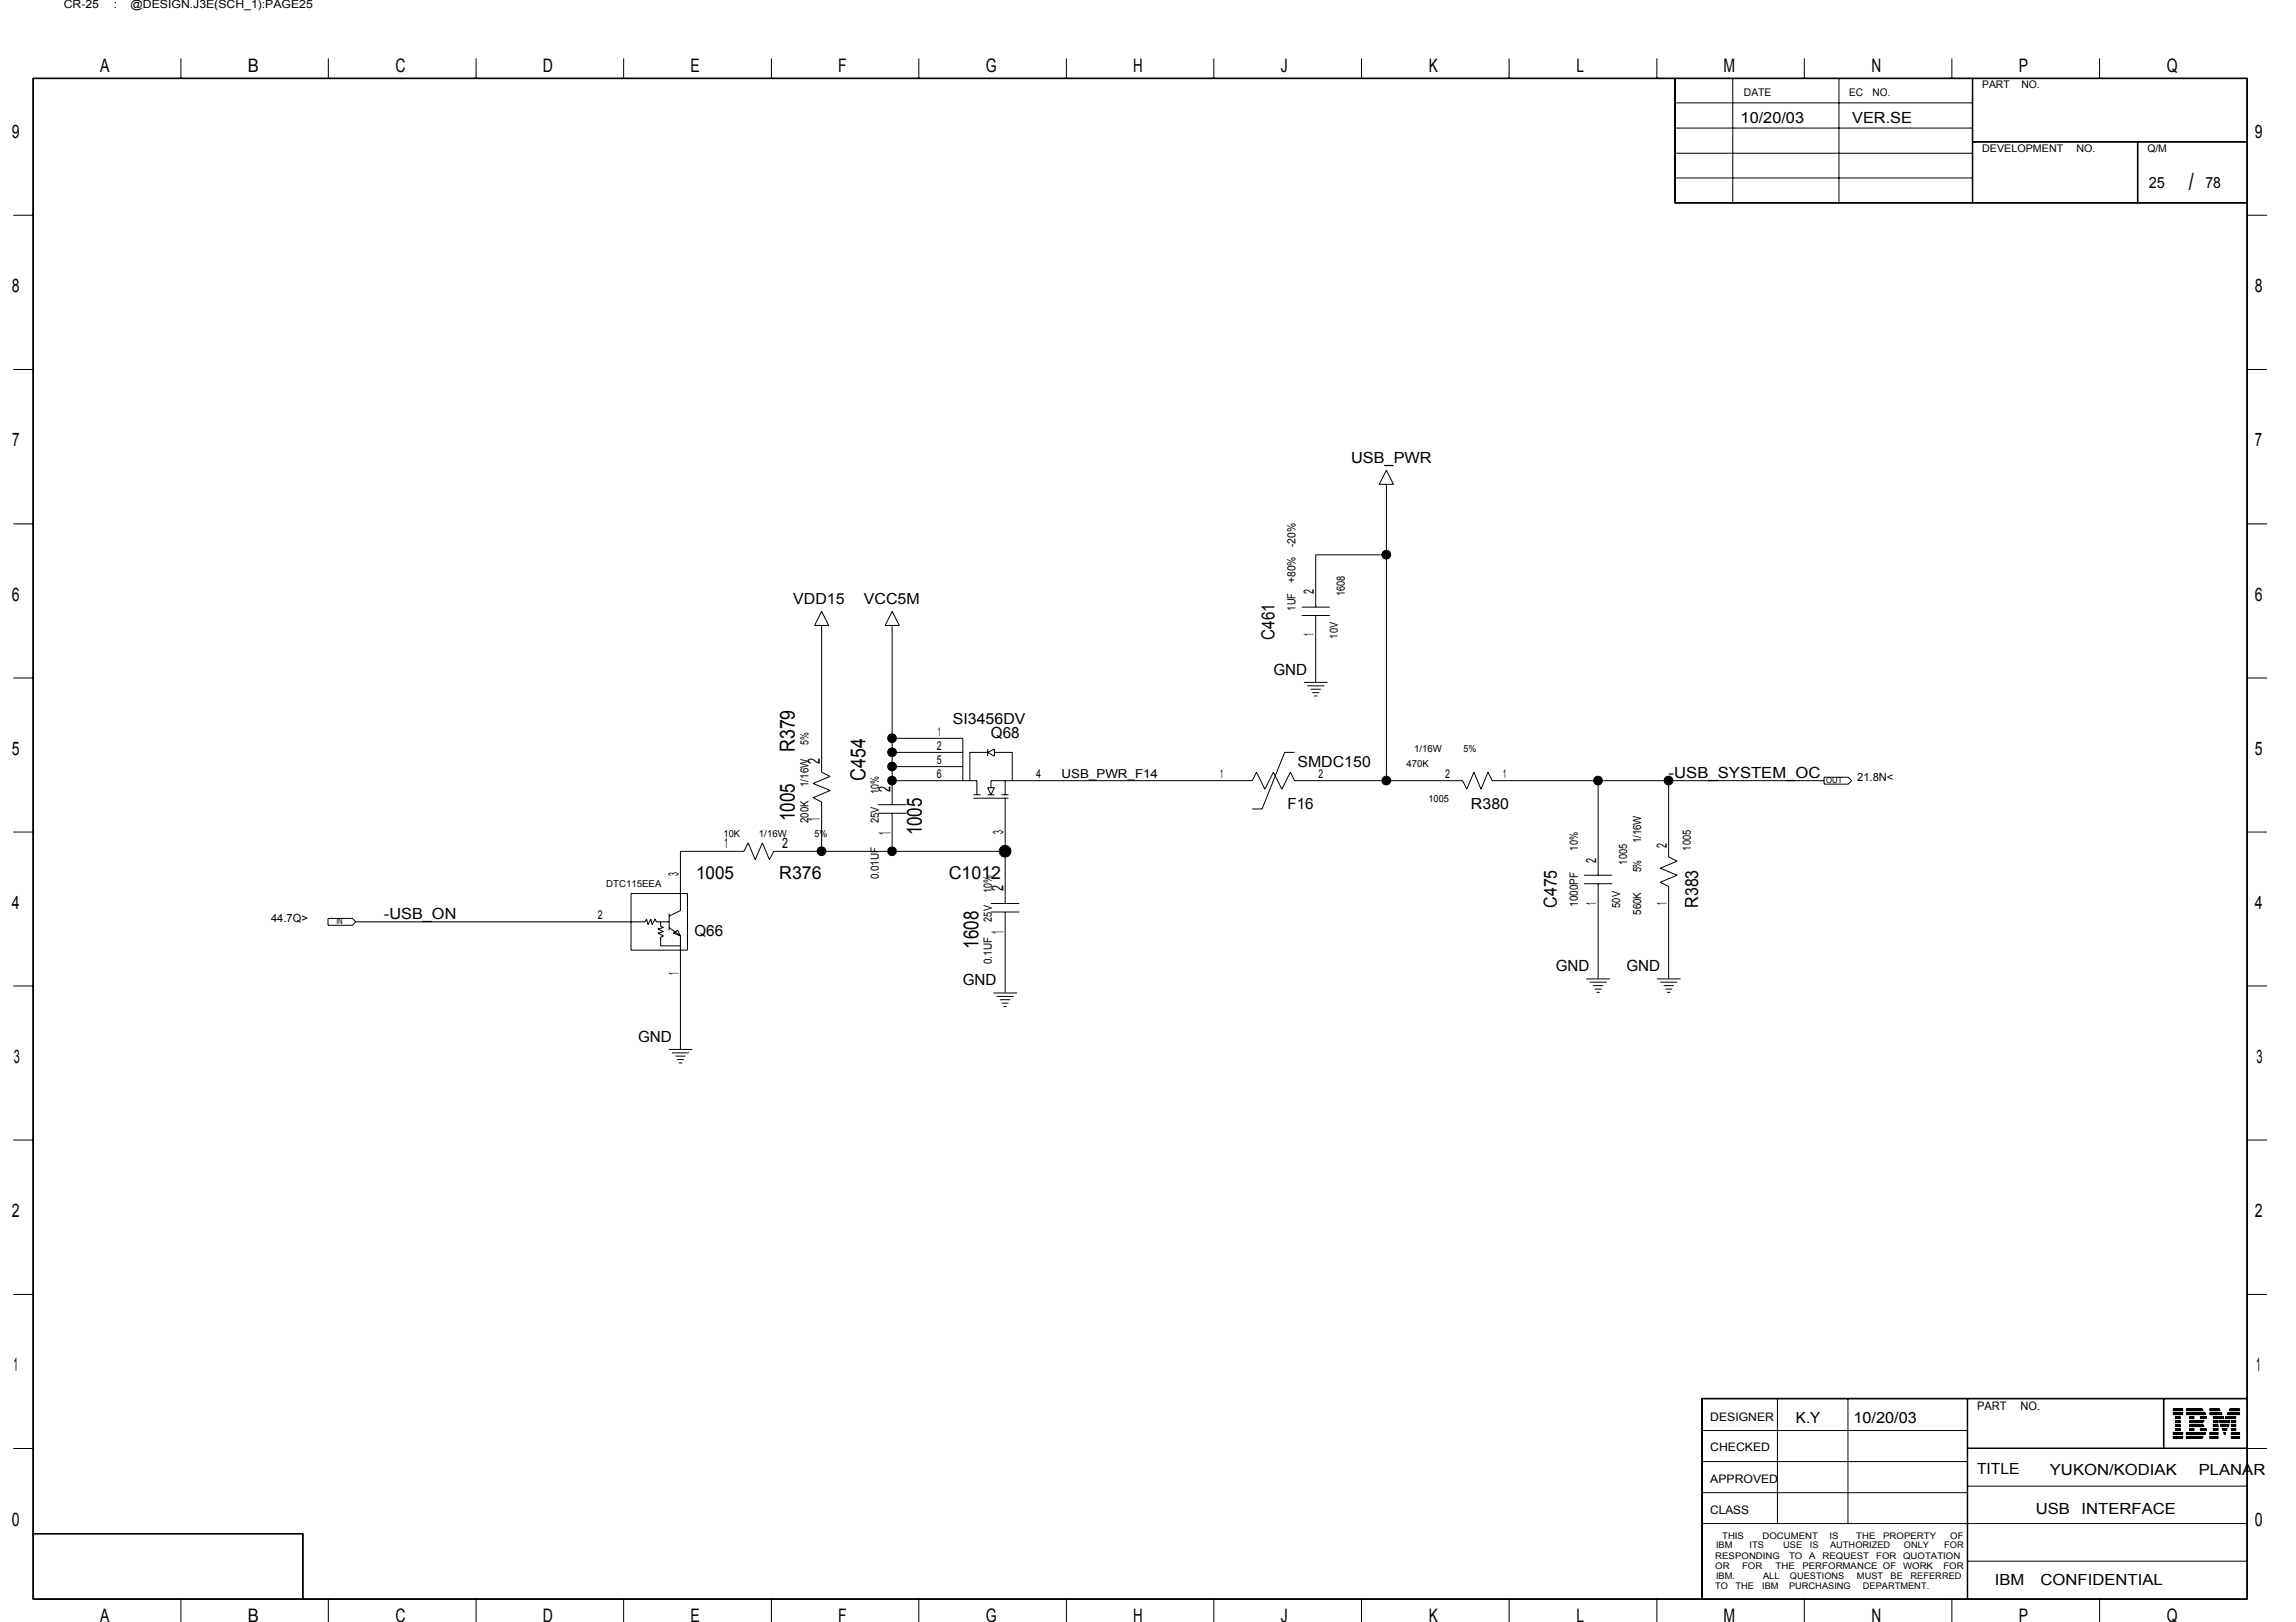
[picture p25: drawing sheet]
<svg xmlns="http://www.w3.org/2000/svg" width="297mm" height="210mm" viewBox="0 0 297 210" stroke-linecap="round" stroke-linejoin="round" font-family="sans-serif">
<defs><g id="words">
<text font-size="3.1" x="283.2" y="24.6">/</text>
<g font-size="2.7">
<text x="102.8" y="97.4" transform="rotate(-90 102.8 97.4)">R379</text>
<text x="112" y="101" transform="rotate(-90 112 101)">C454</text>
<text x="102.8" y="106.3" transform="rotate(-90 102.8 106.3)">1005</text>
<text x="119.3" y="108.1" transform="rotate(-90 119.3 108.1)">1005</text>
<text x="126.6" y="122.7" transform="rotate(-90 126.6 122.7)">1608</text>
</g>
<g font-size="2.4">
<text x="13" y="9.4">A</text>
<text x="32" y="9.4">B</text>
<text x="51.2" y="9.4">C</text>
<text x="70.2" y="9.4">D</text>
<text x="89.3" y="9.4">E</text>
<text x="108.4" y="9.4">F</text>
<text x="127.5" y="9.4">G</text>
<text x="146.6" y="9.4">H</text>
<text x="165.7" y="9.4">J</text>
<text x="184.8" y="9.4">K</text>
<text x="203.9" y="9.4">L</text>
<text x="223" y="9.4">M</text>
<text x="242.1" y="9.4">N</text>
<text x="261.2" y="9.4">P</text>
<text x="280.3" y="9.4">Q</text>
<text x="1.5" y="17.9">9</text>
<text x="291.7" y="17.9">9</text>
<text x="1.5" y="37.8">8</text>
<text x="291.7" y="37.8">8</text>
<text x="1.6" y="57.8">7</text>
<text x="291.7" y="57.8">7</text>
<text x="1.5" y="77.7">6</text>
<text x="291.7" y="77.7">6</text>
<text x="1.5" y="97.7">5</text>
<text x="291.7" y="97.7">5</text>
<text x="1.5" y="117.6">4</text>
<text x="291.7" y="117.6">4</text>
<text x="1.8" y="137.5">3</text>
<text x="291.9" y="137.5">3</text>
<text x="1.5" y="157.5">2</text>
<text x="291.7" y="157.5">2</text>
<text x="1.8" y="177.5">1</text>
<text x="291.9" y="177.5">1</text>
<text x="1.5" y="197.4">0</text>
<text x="291.7" y="197.4">0</text>
<text x="13" y="209.9">A</text>
<text x="32" y="209.9">B</text>
<text x="51.2" y="209.9">C</text>
<text x="70.2" y="209.9">D</text>
<text x="89.3" y="209.9">E</text>
<text x="108.4" y="209.9">F</text>
<text x="127.5" y="209.9">G</text>
<text x="146.6" y="209.9">H</text>
<text x="165.7" y="209.9">J</text>
<text x="184.8" y="209.9">K</text>
<text x="203.9" y="209.9">L</text>
<text x="223" y="209.9">M</text>
<text x="242.1" y="209.9">N</text>
<text x="261.2" y="209.9">P</text>
<text x="280.3" y="209.9">Q</text>
</g>
<g font-size="2.3">
<text x="164.9" y="82.8" transform="rotate(-90 164.9 82.8)">C461</text>
<text x="90.1" y="113.8">1005</text>
<text x="100.8" y="113.8">R376</text>
<text x="122.7" y="113.8">C1012</text>
<text x="201.4" y="117.5" transform="rotate(-90 201.4 117.5)">C475</text>
<text x="219.7" y="117.5" transform="rotate(-90 219.7 117.5)">R383</text>
</g>
<g font-size="2.2">
<text x="106.1" y="98.8" transform="rotate(-90 106.1 98.8)">2</text>
<text x="106.1" y="106.3" transform="rotate(-90 106.1 106.3)">1</text>
<text x="115.2" y="102.5" transform="rotate(-90 115.2 102.5)">2</text>
<text x="115.2" y="108.1" transform="rotate(-90 115.2 108.1)">1</text>
<text x="129.8" y="115.3" transform="rotate(-90 129.8 115.3)">2</text>
<text x="129.8" y="120.9" transform="rotate(-90 129.8 120.9)">1</text>
</g>
<g font-size="2">
<text x="225.2" y="15.9">10/20/03</text>
<text x="239.6" y="15.9">VER.SE</text>
<text x="278" y="24.3">25</text>
<text x="285.3" y="24.3">78</text>
<text x="174.8" y="59.9">USB_PWR</text>
<text x="102.6" y="78.2">VDD15</text>
<text x="111.8" y="78.2">VCC5M</text>
<text x="164.7" y="87.3">GND</text>
<text x="123.3" y="93.7">SI3456DV</text>
<text x="128.2" y="95.5">Q68</text>
<text x="167.8" y="99.2">SMDC150</text>
<text x="215.9" y="100.6">-USB_SYSTEM_OC</text>
<text x="166.6" y="104.7">F16</text>
<text x="190.3" y="104.7">R380</text>
<text x="49.7" y="118.9">-USB_ON</text>
<text x="89.8" y="121.1">Q66</text>
<text x="201.3" y="125.7">GND</text>
<text x="210.4" y="125.7">GND</text>
<text x="124.6" y="127.5">GND</text>
<text x="82.5" y="134.8">GND</text>
<text x="232.3" y="184.1">K.Y</text>
<text x="239.8" y="184.1">10/20/03</text>
<text x="255.8" y="190.8">TITLE</text>
<text x="265.2" y="190.9">YUKON/KODIAK</text>
<text x="284.5" y="190.9">PLANAR</text>
<text x="263.4" y="196">USB</text>
<text x="269.3" y="196">INTERFACE</text>
<text x="258.1" y="205.1">IBM</text>
<text x="264" y="205.1">CONFIDENTIAL</text>
</g>
<g font-size="1.9">
<text x="93.7" y="109.8">1</text>
<text x="101.2" y="109.8">2</text>
</g>
<g font-size="1.8">
<text x="170" y="76.9" transform="rotate(-90 170 76.9)">2</text>
<text x="170" y="82.3" transform="rotate(-90 170 82.3)">1</text>
<text x="129.8" y="107.9" transform="rotate(-90 129.8 107.9)">3</text>
<text x="87.8" y="113.3" transform="rotate(-90 87.8 113.3)">3</text>
<text x="206.5" y="111.6" transform="rotate(-90 206.5 111.6)">2</text>
<text x="215.6" y="109.8" transform="rotate(-90 215.6 109.8)">2</text>
<text x="206.5" y="117.1" transform="rotate(-90 206.5 117.1)">1</text>
<text x="215.6" y="117.1" transform="rotate(-90 215.6 117.1)">1</text>
<text x="87.8" y="126.2" transform="rotate(-90 87.8 126.2)">1</text>
</g>
<g font-size="1.6">
<text x="121.3" y="95.2">1</text>
<text x="121.2" y="100.7">6</text>
<text x="121.2" y="98.8">5</text>
<text x="121.2" y="97">2</text>
<text x="134.1" y="100.7">4</text>
<text x="137.3" y="100.6">USB_PWR_F14</text>
<text x="157.9" y="100.7">1</text>
<text x="170.6" y="100.7">2</text>
<text x="187" y="100.7">2</text>
<text x="194.5" y="100.7">1</text>
<text x="77.4" y="118.9">2</text>
</g>
<g font-size="1.5">
<text x="8.3" y="1">CR-25</text>
<text x="14.7" y="1">:</text>
<text x="16.9" y="1">@DESIGN.J3E(SCH_1):PAGE25</text>
<text x="167.6" y="70.8" transform="rotate(-90 167.6 70.8)">-20%</text>
<text x="167.6" y="75.5" transform="rotate(-90 167.6 75.5)">+80%</text>
<text x="174" y="77.2" transform="rotate(-90 174 77.2)">1608</text>
<text x="167.6" y="79" transform="rotate(-90 167.6 79)">1UF</text>
<text x="173.1" y="82.7" transform="rotate(-90 173.1 82.7)">10V</text>
<text x="104.6" y="101.8" transform="rotate(-90 104.6 101.8)">1/16W</text>
<text x="104.6" y="96.5" transform="rotate(-90 104.6 96.5)">5%</text>
<text x="240.3" y="101">21.8N&lt;</text>
<text x="104.6" y="106.5" transform="rotate(-90 104.6 106.5)">200K</text>
<text x="113.7" y="106.5" transform="rotate(-90 113.7 106.5)">25V</text>
<text x="113.7" y="102.7" transform="rotate(-90 113.7 102.7)">10%</text>
<text x="113.7" y="113.8" transform="rotate(-90 113.7 113.8)">0.01UF</text>
<text x="204.1" y="110.1" transform="rotate(-90 204.1 110.1)">10%</text>
<text x="210.5" y="111.9" transform="rotate(-90 210.5 111.9)">1005</text>
<text x="212.3" y="112.9" transform="rotate(-90 212.3 112.9)">5%</text>
<text x="212.3" y="109.1" transform="rotate(-90 212.3 109.1)">1/16W</text>
<text x="218.7" y="110.1" transform="rotate(-90 218.7 110.1)">1005</text>
<text x="35.1" y="119.3">44.7Q&gt;</text>
<text x="128.3" y="119.3" transform="rotate(-90 128.3 119.3)">25V</text>
<text x="128.3" y="115.5" transform="rotate(-90 128.3 115.5)">10%</text>
<text x="204.1" y="117.4" transform="rotate(-90 204.1 117.4)">1000PF</text>
<text x="209.6" y="117.5" transform="rotate(-90 209.6 117.5)">50V</text>
<text x="212.3" y="118.4" transform="rotate(-90 212.3 118.4)">560K</text>
<text x="128.3" y="124.8" transform="rotate(-90 128.3 124.8)">0.1UF</text>
<text x="221.3" y="183.8">DESIGNER</text>
<text x="255.8" y="182.5">PART</text>
<text x="261.4" y="182.5">NO.</text>
<text x="221.3" y="191.9">APPROVED</text>
<text x="221.3" y="187.8">CHECKED</text>
<text x="221.3" y="195.9">CLASS</text>
</g>
<g font-size="1.4">
<text x="256.4" y="11.4">PART</text>
<text x="261.5" y="11.4">NO.</text>
<text x="225.6" y="12.4">DATE</text>
<text x="239.2" y="12.4">EC</text>
<text x="242.3" y="12.4">NO.</text>
<text x="256.4" y="19.7">DEVELOPMENT</text>
<text x="268.6" y="19.7">NO.</text>
<text x="277.8" y="19.7">Q/M</text>
</g>
<g font-size="1.3">
<text x="181.9" y="99.2">470K</text>
<text x="182.9" y="97.4">1/16W</text>
<text x="189.3" y="97.4">5%</text>
<text x="184.8" y="103.8">1005</text>
<text x="93.6" y="108.3">10K</text>
<text x="98.2" y="108.3">1/16W</text>
<text x="105.4" y="108.3">5%</text>
</g>
<g font-size="1.2">
<text x="78.4" y="114.7">DTC115EEA</text>
<text x="221.9" y="203">OR</text>
<text x="221.9" y="201.7">RESPONDING</text>
<text x="222" y="200.4">IBM</text>
<text x="222.8" y="199.1">THIS</text>
<text x="225.4" y="203">FOR</text>
<text x="226.4" y="200.4">ITS</text>
<text x="228" y="199.1">DOCUMENT</text>
<text x="229.7" y="203">THE</text>
<text x="230.7" y="200.4">USE</text>
<text x="231.5" y="201.7">TO</text>
<text x="233.2" y="203">PERFORMANCE OF</text>
<text x="234.1" y="201.7">A</text>
<text x="234.2" y="200.4">IS</text>
<text x="235.8" y="201.7">REQUEST</text>
<text x="236.7" y="199.1">IS</text>
<text x="236.8" y="200.4">AUTHORIZED</text>
<text x="240.2" y="199.1">THE</text>
<text x="242.7" y="201.7">FOR</text>
<text x="243.6" y="199.1">PROPERTY</text>
<text x="246.2" y="203">WORK</text>
<text x="246.2" y="201.7">QUOTATION</text>
<text x="246.3" y="200.4">ONLY</text>
<text x="251.4" y="203">FOR</text>
<text x="251.5" y="200.4">FOR</text>
<text x="252.3" y="199.1">OF</text>
<text x="221.9" y="205.6">TO</text>
<text x="222" y="204.3">IBM.</text>
<text x="224.5" y="205.6">THE</text>
<text x="228" y="205.6">IBM</text>
<text x="228.1" y="204.3">ALL</text>
<text x="231.5" y="205.6">PURCHASING</text>
<text x="231.6" y="204.3">QUESTIONS</text>
<text x="240.2" y="204.3">MUST</text>
<text x="241" y="205.6">DEPARTMENT.</text>
<text x="244.6" y="204.3">BE</text>
<text x="247.2" y="204.3">REFERRED</text>
</g>
<g font-size="1">
<text x="236.3" y="101.3">OUT</text>
<text x="43.5" y="119.6">IN</text>
</g>
</g></defs>
<g fill="none" stroke="#000" stroke-width=".13">
<path d="M4.2 10.1h286.6v196.9h-286.6zM4.3 10.2h286.4v196.7h-286.4zM23.4 7.6v2.5M42.5 7.6v2.5M61.6 7.6v2.5M80.7 7.6v2.5M99.8 7.6v2.5M118.9 7.6v2.5M138 7.6v2.5M157 7.6v2.5M176.1 7.6v2.5M195.2 7.6v2.5"/>
<path d="M214.4 7.6v2.5M216.7 10.1v16.2h74.1M216.7 19.8h38.5M216.7 16.6h38.5M216.7 13.3h38.5M216.7 10.1v16.2M224.2 10.1v16.2M233.4 7.6v2.5M237.9 10.1v16.2M252.5 7.6v2.5M255.2 10.1v16.2M255.2 18.4h35.6"/>
<path d="M255.2 18.3h35.6M271.6 7.6v2.5M276.5 18.4v7.9M276.6 18.4v7.9M1.7 27.9h2.5M216.7 26.2h74.1M216.7 23h38.5M290.8 27.9h2.5M1.7 47.8h2.5M290.8 47.8h2.5M1.7 67.8h2.5M106.3 79.1l.9 1.8h-1.8z"/>
<path d="M115.4 79.1l.9 1.8h-1.8zM168.4 79.7h3.6M168.4 78.6h3.6M170.2 79.7v8.5M179.4 71.8h-9.2v6.8M179.4 60.9l.9 1.8h-1.9zM179.4 62.7v38.3M290.8 67.8h2.5M1.7 87.7h2.5M106.3 80.9v19l1.1 .6-2.2 .9 2.2 .9-2.2 .9 1.1 .6v6.4M115.4 97.4h9.2M115.4 80.9v23.2"/>
<path d="M115.4 95.5h9.2v5.5M115.4 99.2h9.2M127.8 97.4h-2.3v3.6M127.8 96.9v1M127.8 97.4l.8-.5v1zM128.6 97.4h2.4v3.6M167.5 97.4h-1.3l-2.9 7.3h-1.3M168.7 88.3h3.1M169.1 88.8h2.2M169.6 89.2h1.3M169.8 89.6h.9M170 90.1h.4"/>
<path d="M290.8 87.7h2.5M1.7 107.7h2.5M42.4 118.9h3.2l.4 .4-.4 .4h-3.2zM46 119.3h37.5l.1-.4 .2 .8 .4-.8 .2 .8 .3-.8 .2 .4h1.7M81.6 115.6h7.3v7.4h-7.3zM85.5 119.3v.5l.3 .2-.7 .2 .7 .4-.7 .2 .7 .3-.3 .2v1.1h2.5M86.6 118.2v2.2M113.6 105.2h3.7M113.6 104.1h3.7M115.4 101h11v1.8M115.4 105.2v5M125.9 102.8h1"/>
<path d="M125.9 103.3h4.6M127.8 102.8h.8M127.8 101.9h.8l-.4 .9zM128.2 118h3.7M128.2 116.9h3.7M129.6 102.8h.9M130 110.2h-29.9l-.6 1.1-.9-2.2-.9 2.2-.9-2.2-.6 1.1h-8.2v7.6l-1.4 .8M130 101v1.8M130 103.3v13.6M130 118v10.4M204.9 114.4h3.7M204.9 113.3h3.7"/>
<path d="M206.8 101v12.3M206.8 114.4v12.2M215.9 101v9.9l1.1 .5-2.2 1 2.2 .9-2.2 .9 1.1 .5v11.9M236 101h-42.9l-.6-1.1-.9 2.2-.9-2.2-.9 2.2-.6-1.1h-21.7l-.6-1.1-1.1 2.2-1.1-2.2-1.1 2.2-1-2.2-.6 1.1h-33.8v.9M236 100.6h3.1l.5 .4-.5 .5h-3.1zM290.8 107.7h2.5M1.7 127.6h2.5M86.5 135.8h3.1M86.6 120l1.4 1.1M86.9 136.2h2.2M87.1 120.8l.6-.4 .3 .7zM87.4 136.7h1.3"/>
<path d="M87.6 137.1h.9M87.8 137.6h.4M88 121.1v14.6M128.5 128.5h3.1M128.9 128.9h2.2M129.4 129.4h1.3M129.6 129.8h.9M129.8 130.3h.5M205.2 126.7h3.1M205.7 127.1h2.2M206.1 127.6h1.3M206.3 128h.9"/>
<path d="M206.5 128.4h.5M214.4 126.7h3M214.8 127.1h2.2M215.2 127.6h1.3M215.5 128h.8M215.7 128.4h.4M290.8 127.6h2.5M1.7 147.5h2.5M290.8 147.5h2.5M1.7 167.5h2.5M290.8 167.5h2.5M1.7 187.5h2.5"/>
<path d="M4.2 198.5h35v8.4M4.2 198.5h35M39.2 198.5v8.4M220.2 185.1h34.3M220.2 181h70.6M220.2 197.2h70.6M220.2 193.2h34.3M220.2 189.1h34.3M220.2 181v25.9M230 181v16.2M239.1 181v16.2M254.5 181v25.9"/>
<path d="M254.5 192.3h36.3M254.5 187.4h36.3M254.5 187.5h38.8M254.6 181v25.9M279.9 181v6.5M280 181v6.5M281.1 182.3l1.3 .1zM281.1 182.4l1.3 .1zM281.1 182.5l1.3 .1zM281.1 182.8l1.3 .1zM281.1 182.9l1.3 .1zM281.1 183l1.3 .1z"/>
<path d="M281.1 185.4h1.3zM281.1 185.5h1.3v.1h-1.3zM281.1 185.9h1.3v.1h-1.3zM281.1 186.1h.1M281.1 185.6h1.3M281.1 186.1h1.3M281.1 186h1.3M281.4 183.3l.7 .1zM281.4 183.5h.7zM281.4 183.6h.7zM281.4 183.9h.7zM281.4 184.1h.7z"/>
<path d="M281.4 184.4h.7zM281.4 184.5h.7zM281.4 184.6h.7zM281.4 184.9h.7zM281.4 185h.7zM281.4 185.1h.7zM281.4 184h.1M281.4 184h.7M282.1 184h.1M282.4 186.1h.1M282.8 182.3l2.1 .1zM282.8 182.4l2.2 .1z"/>
<path d="M282.8 182.5l2.2 .1zM282.8 182.8l2.5 .1zM282.8 182.9l2.5 .1zM282.8 183l2.6 .1zM282.8 185.4h2.6zM282.8 185.6h2.5v-.1h-2.5v.1h2.5h-2.5M282.8 186h2.2v-.1h-2.2v.1h2.2h-2.2M282.8 186.1h.1M282.8 186.1h2.1M283.2 184.1h1.8zM283.2 184.4h1.8zM283.2 183.9h2z"/>
<path d="M283.2 184.6h2zM283.2 183.3l.7 .1zM283.2 183.5h.7zM283.2 183.6h.7zM283.2 184h.1M283.2 184.5h1.9zM283.2 184.9h.7zM283.2 185h.7zM283.2 185.1h.7zM283.2 184h1.9M284.7 183.3l.8 .1zM284.7 183.5h.8z"/>
<path d="M284.7 185h.8zM284.7 185.1h.8zM284.7 183.6h.7zM284.7 184.9h.7zM284.9 186.1h.1M285.1 184h.1M285.9 185.4h1.1zM285.9 185.5h1.1v.1h-1.1zM285.9 185.9h1.1v.1h-1.1zM285.9 182.3l1.3 .1zM285.9 182.4l1.3 .1zM285.9 182.5l1.3 .1z"/>
<path d="M285.9 182.8l1.5 .1zM285.9 182.9l1.5 .1zM285.9 183l1.6 .1zM285.9 186.1h.1M285.9 185.6h1.1M285.9 186.1h1.1M285.9 186h1.1M286.3 183.9h.7zM286.3 184.1h.7zM286.3 184.4h.7zM286.3 184.5h.7zM286.3 184.6h.7z"/>
<path d="M286.3 184.9h.7zM286.3 185h.7zM286.3 185.1h.7zM286.3 183.6h1.4zM286.3 183.5h1.4zM286.3 183.3l1.4 .1zM286.3 184h.1M286.3 184h.7M287 184h.1M287 186.1h.1M287.1 183.9h1.4zM287.1 184h.1"/>
<path d="M287.1 184h1.4M287.2 184.1h1.3zM287.2 184.4h1.2zM287.3 184.5h1zM287.3 184.6h1zM287.5 184.9h.6zM287.5 185h.6zM287.6 185.1h.5zM287.7 185.4h.2zM287.7 185.5h.2v.1h-.2zM287.7 185.6h.2zM287.9 183.6h1.4z"/>
<path d="M287.9 183.3l1.4 .1zM287.9 183.5h1.4zM288.1 183l1.6 .1zM288.2 182.8l1.5 .1zM288.2 182.9l1.5 .1zM288.4 182.4l1.3 .1zM288.4 182.5l1.3 .1zM288.5 182.3l1.2 .1zM288.5 184h.1M288.6 185.4h1.1zM288.6 185.5h1.1v.1h-1.1zM288.6 185.9h1.1v.1h-1.1z"/>
<path d="M288.6 183.9h.7zM288.6 184h.1M288.6 184.1h.7zM288.6 184.4h.7zM288.6 184.5h.7zM288.6 184.6h.7zM288.6 184.9h.7zM288.6 185h.7zM288.6 185.1h.7zM288.6 186.1h.1M288.6 185.6h1.1M288.6 186.1h1.1"/>
<path d="M288.6 186h1.1M288.6 184h.7M289.3 184h.1M289.7 186.1h.1M290.8 181h-70.6v25.9M23.4 206.9v3M42.5 206.9v3M61.6 206.9v3M80.7 206.9v3M99.8 206.9v3M118.9 206.9v3M138 206.9v3"/>
<path d="M157 206.9v3M176.1 206.9v3M195.2 206.9v3M214.4 206.9v3M233.4 206.9v3M252.5 206.9v3M254.5 202h36.3M271.6 206.9v3"/>
</g>
<g fill="#000" stroke="#000" stroke-width=".13">
<circle cx="179.3" cy="71.8" r=".57"/>
<circle cx="115.4" cy="99.2" r=".57"/>
<circle cx="115.4" cy="97.4" r=".57"/>
<circle cx="115.4" cy="95.5" r=".57"/>
<circle cx="106.3" cy="110.2" r=".57"/>
<circle cx="115.4" cy="110.2" r=".57"/>
<circle cx="115.4" cy="101" r=".57"/>
<circle cx="130" cy="110.2" r=".76"/>
<circle cx="179.3" cy="101" r=".57"/>
<circle cx="206.7" cy="101" r=".57"/>
<circle cx="215.9" cy="101" r=".57"/>
</g>
<use href="#words"/>
</svg>
